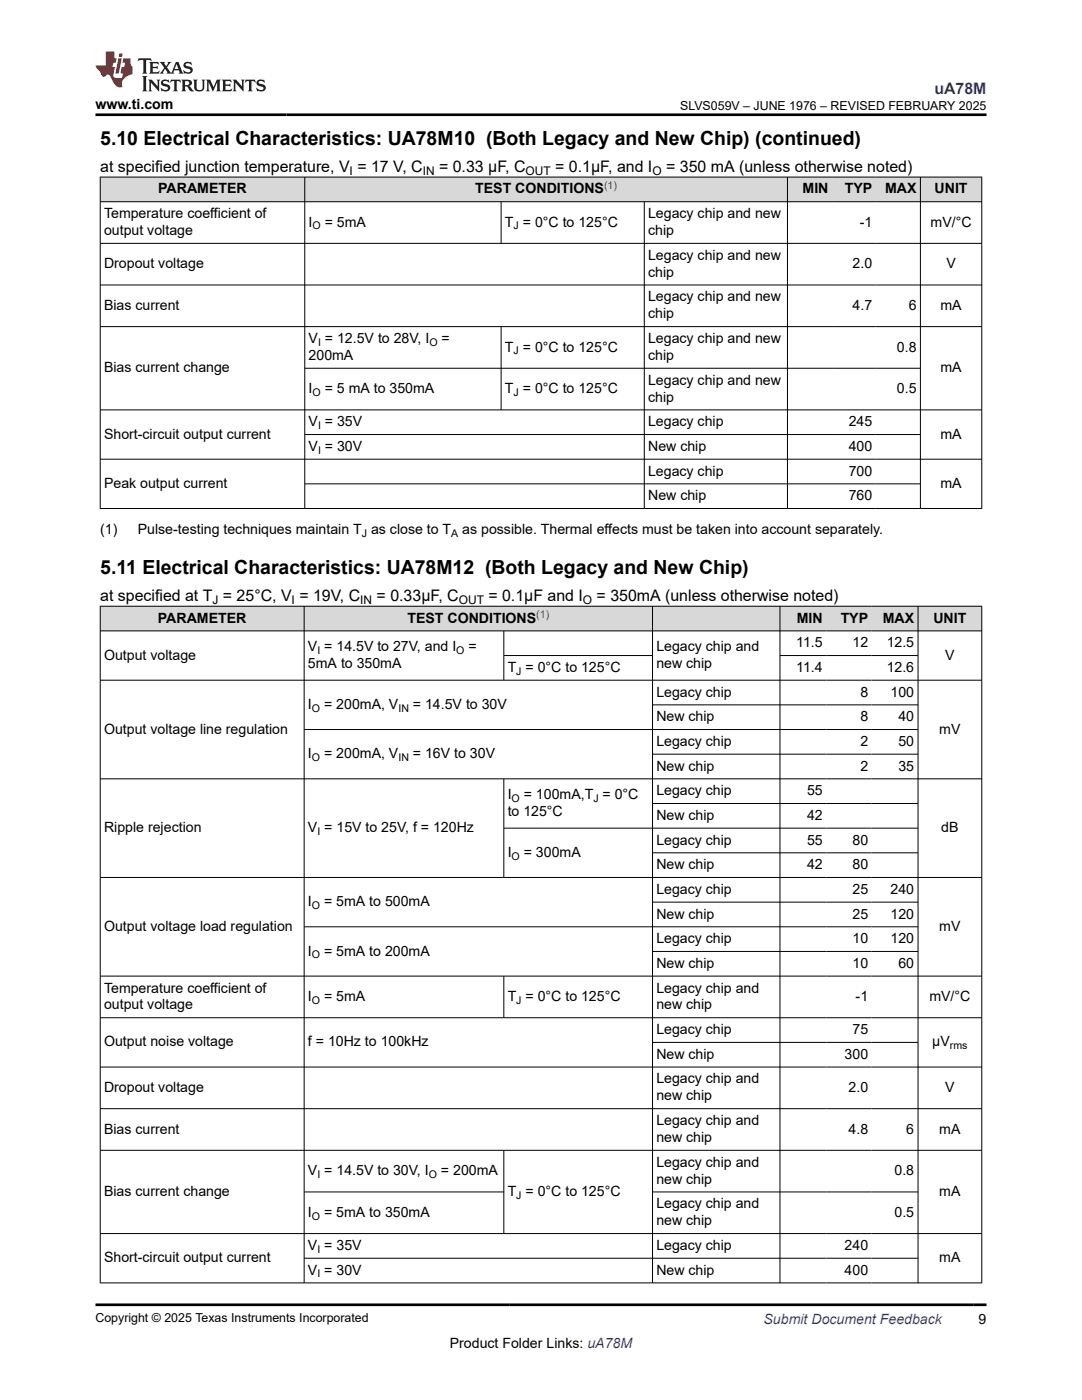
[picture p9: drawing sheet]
<svg xmlns="http://www.w3.org/2000/svg" width="216mm" height="279mm" viewBox="0 0 216 279" stroke-linecap="round" stroke-linejoin="round" font-family="sans-serif">
<defs><g id="words">
<g font-size="3.9">
<text x="20" y="28.8">5.10 Electrical Characteristics: UA78M10 (Both Legacy and New Chip) (continued)</text>
<text x="20" y="114.5">5.11 Electrical Characteristics: UA78M12 (Both Legacy and New Chip)</text>
</g>
<text font-size="3.2" fill="#00f" x="186.4" y="18.7">uA78M</text>
<g font-size="3.2">
<text x="20" y="34.3">at specified junction temperature, V = 17 V, C</text>
<text x="87.6" y="34.3">= 0.33 µF, C</text>
<text x="110.8" y="34.3">= 0.1µF, and I</text>
<text x="132.9" y="34.3">= 350 mA (unless otherwise noted)</text>
<text x="20" y="119.9">at specified at T = 25°C, V = 19V, C</text>
<text x="75.2" y="119.9">= 0.33µF, C</text>
<text x="97.5" y="119.9">= 0.1µF and I</text>
<text x="119" y="119.9">= 350mA (unless otherwise noted)</text>
</g>
<g font-size="2.8">
<text x="19" y="21.8">www.ti.com</text>
<text x="31.6" y="38.6">PARAMETER</text>
<text x="94.8" y="38.6">TEST CONDITIONS</text>
<text x="160.1" y="38.6">MIN</text>
<text x="168.6" y="38.6">TYP</text>
<text x="176.6" y="38.6">MAX</text>
<text x="186.5" y="38.6">UNIT</text>
<text x="20.8" y="43.5">Temperature coefficient of</text>
<text x="20.8" y="46.9">output voltage</text>
<text x="61.6" y="45.2">I</text>
<text x="64.8" y="45.2">= 5mA</text>
<text x="100.8" y="45.2">T = 0°C to 125°C</text>
<text x="129.3" y="43.5">Legacy chip and new</text>
<text x="129.3" y="46.9">chip</text>
<text x="171.5" y="45.2">-1</text>
<text x="185.7" y="45.2">mV/°C</text>
<text x="20.8" y="53.5">Dropout voltage</text>
<text x="129.3" y="51.8">Legacy chip and new</text>
<text x="170.1" y="53.5">2.0</text>
<text x="188.8" y="53.5">V</text>
<text x="129.3" y="55.2">chip</text>
<text x="20.8" y="61.8">Bias current</text>
<text x="129.3" y="60.2">Legacy chip and new</text>
<text x="129.3" y="63.5">chip</text>
<text x="170.1" y="61.8">4.7</text>
<text x="181.3" y="61.8">6</text>
<text x="187.7" y="61.8">mA</text>
<text x="61.6" y="68.5">V = 12.5V to 28V, I</text>
<text x="61.6" y="71.8">200mA</text>
<text x="88.1" y="68.5">=</text>
<text x="100.8" y="70.2">T = 0°C to 125°C</text>
<text x="129.3" y="68.5">Legacy chip and new</text>
<text x="129.3" y="71.8">chip</text>
<text x="179" y="70.2">0.8</text>
<text x="20.8" y="74.3">Bias current change</text>
<text x="129.3" y="76.8">Legacy chip and new</text>
<text x="187.7" y="74.3">mA</text>
<text x="61.6" y="78.5">I</text>
<text x="64.8" y="78.5">= 5 mA to 350mA</text>
<text x="100.8" y="78.5">T = 0°C to 125°C</text>
<text x="129.3" y="80.2">chip</text>
<text x="179" y="78.5">0.5</text>
<text x="20.8" y="87.5">Short-circuit output current</text>
<text x="61.6" y="85.1">V = 35V</text>
<text x="61.6" y="90">V = 30V</text>
<text x="129.3" y="85.1">Legacy chip</text>
<text x="129.3" y="90">New chip</text>
<text x="169.3" y="85.1">245</text>
<text x="169.3" y="90">400</text>
<text x="187.7" y="87.5">mA</text>
<text x="129.3" y="94.9">Legacy chip</text>
<text x="169.3" y="94.9">700</text>
<text x="20.8" y="97.4">Peak output current</text>
<text x="129.3" y="99.8">New chip</text>
<text x="169.3" y="99.8">760</text>
<text x="187.7" y="97.4">mA</text>
<text x="20" y="106.6">(1)</text>
<text x="27.5" y="106.6">Pulse-testing techniques maintain T as close to T</text>
<text x="92.2" y="106.6">as possible. Thermal effects must be taken into account separately.</text>
<text x="31.5" y="124.3">PARAMETER</text>
<text x="81.3" y="124.3">TEST CONDITIONS</text>
<text x="159" y="124.3">MIN</text>
<text x="167.7" y="124.3">TYP</text>
<text x="176.1" y="124.3">MAX</text>
<text x="186.2" y="124.3">UNIT</text>
<text x="20.8" y="131.6">Output voltage</text>
<text x="61.5" y="129.9">V = 14.5V to 27V, and I</text>
<text x="93.5" y="129.9">=</text>
<text x="131" y="129.9">Legacy chip and</text>
<text x="158.9" y="129.2">11.5</text>
<text x="170.1" y="129.2">12</text>
<text x="176.9" y="129.2">12.5</text>
<text x="188.6" y="131.6">V</text>
<text x="61.5" y="133.3">5mA to 350mA</text>
<text x="101.3" y="134.1">T = 0°C to 125°C</text>
<text x="131" y="133.3">new chip</text>
<text x="158.9" y="134.1">11.4</text>
<text x="176.9" y="134.1">12.6</text>
<text x="61.5" y="141.5">I</text>
<text x="64.7" y="141.5">= 200mA, V</text>
<text x="82.4" y="141.5">= 14.5V to 30V</text>
<text x="131" y="139">Legacy chip</text>
<text x="131" y="143.9">New chip</text>
<text x="171.7" y="139">8</text>
<text x="171.7" y="143.9">8</text>
<text x="177.7" y="139">100</text>
<text x="179.3" y="143.9">40</text>
<text x="20.8" y="146.4">Output voltage line regulation</text>
<text x="131" y="148.9">Legacy chip</text>
<text x="171.7" y="148.9">2</text>
<text x="179.3" y="148.9">50</text>
<text x="187.4" y="146.4">mV</text>
<text x="61.5" y="151.3">I</text>
<text x="64.7" y="151.3">= 200mA, V</text>
<text x="82.4" y="151.3">= 16V to 30V</text>
<text x="131" y="153.8">New chip</text>
<text x="171.7" y="153.8">2</text>
<text x="179.3" y="153.8">35</text>
<text x="101.3" y="159.5">I</text>
<text x="104.5" y="159.5">= 100mA,T = 0°C</text>
<text x="131" y="158.7">Legacy chip</text>
<text x="161" y="158.7">55</text>
<text x="20.8" y="166.1">Ripple rejection</text>
<text x="61.5" y="166.1">V = 15V to 25V, f = 120Hz</text>
<text x="101.3" y="162.9">to 125°C</text>
<text x="131" y="163.6">New chip</text>
<text x="161" y="163.6">42</text>
<text x="187.8" y="166.1">dB</text>
<text x="101.3" y="171">I</text>
<text x="104.5" y="171">= 300mA</text>
<text x="131" y="168.6">Legacy chip</text>
<text x="131" y="173.5">New chip</text>
<text x="161" y="168.6">55</text>
<text x="161" y="173.5">42</text>
<text x="170.1" y="168.6">80</text>
<text x="170.1" y="173.5">80</text>
<text x="131" y="178.4">Legacy chip</text>
<text x="170.1" y="178.4">25</text>
<text x="177.7" y="178.4">240</text>
<text x="20.8" y="185.8">Output voltage load regulation</text>
<text x="61.5" y="180.9">I</text>
<text x="64.7" y="180.9">= 5mA to 500mA</text>
<text x="131" y="183.3">New chip</text>
<text x="170.1" y="183.3">25</text>
<text x="177.7" y="183.3">120</text>
<text x="187.4" y="185.8">mV</text>
<text x="61.5" y="190.7">I</text>
<text x="64.7" y="190.7">= 5mA to 200mA</text>
<text x="131" y="188.2">Legacy chip</text>
<text x="170.1" y="188.2">10</text>
<text x="177.7" y="188.2">120</text>
<text x="131" y="193.2">New chip</text>
<text x="170.1" y="193.2">10</text>
<text x="179.3" y="193.2">60</text>
<text x="20.8" y="198.1">Temperature coefficient of</text>
<text x="20.8" y="201.5">output voltage</text>
<text x="61.5" y="199.8">I</text>
<text x="64.7" y="199.8">= 5mA</text>
<text x="101.3" y="199.8">T = 0°C to 125°C</text>
<text x="131" y="198.1">Legacy chip and</text>
<text x="131" y="201.5">new chip</text>
<text x="170.7" y="199.8">-1</text>
<text x="185.5" y="199.8">mV/°C</text>
<text x="20.8" y="208.8">Output noise voltage</text>
<text x="61.5" y="208.8">f = 10Hz to 100kHz</text>
<text x="131" y="206.4">Legacy chip</text>
<text x="170.1" y="206.4">75</text>
<text x="186" y="208.8">µV</text>
<text x="131" y="211.3">New chip</text>
<text x="168.5" y="211.3">300</text>
<text x="20.8" y="217.9">Dropout voltage</text>
<text x="131" y="216.2">Legacy chip and</text>
<text x="131" y="219.6">new chip</text>
<text x="169.3" y="217.9">2.0</text>
<text x="188.6" y="217.9">V</text>
<text x="20.8" y="226.2">Bias current</text>
<text x="131" y="224.5">Legacy chip and</text>
<text x="131" y="227.9">new chip</text>
<text x="169.3" y="226.2">4.8</text>
<text x="180.8" y="226.2">6</text>
<text x="187.4" y="226.2">mA</text>
<text x="131" y="232.8">Legacy chip and</text>
<text x="20.8" y="238.7">Bias current change</text>
<text x="61.5" y="234.5">V = 14.5V to 30V, I</text>
<text x="88" y="234.5">= 200mA</text>
<text x="101.3" y="238.7">T = 0°C to 125°C</text>
<text x="131" y="236.2">new chip</text>
<text x="178.5" y="234.5">0.8</text>
<text x="187.4" y="238.7">mA</text>
<text x="61.5" y="242.8">I</text>
<text x="64.7" y="242.8">= 5mA to 350mA</text>
<text x="131" y="241.2">Legacy chip and</text>
<text x="131" y="244.5">new chip</text>
<text x="178.5" y="242.8">0.5</text>
<text x="20.8" y="251.9">Short-circuit output current</text>
<text x="61.5" y="249.5">V = 35V</text>
<text x="131" y="249.5">Legacy chip</text>
<text x="168.5" y="249.5">240</text>
<text x="187.4" y="251.9">mA</text>
<text x="61.5" y="254.4">V = 30V</text>
<text x="131" y="254.4">New chip</text>
<text x="168.5" y="254.4">400</text>
<text x="89.8" y="269">Product Folder Links: uA78M</text>
<text x="195.3" y="264.2">9</text>
</g>
<text font-size="2.8" fill="#00f" x="152.4" y="264.2">Submit Document Feedback</text>
<g font-size="2.5">
<text x="135.7" y="21.9">SLVS059V – JUNE 1976 – REVISED FEBRUARY 2025</text>
<text x="19" y="263.9">Copyright © 2025 Texas Instruments Incorporated</text>
</g>
<g font-size="2.4">
<text x="69.8" y="34.9">I</text>
<text x="84.3" y="34.9">IN</text>
<text x="104.9" y="34.9">OUT</text>
<text x="130.2" y="34.9">O</text>
<text x="42.4" y="120.6">J</text>
<text x="58.2" y="120.6">I</text>
<text x="71.9" y="120.6">IN</text>
<text x="91.5" y="120.6">OUT</text>
<text x="116.3" y="120.6">O</text>
</g>
<g font-size="2.1" fill="#00f">
<text x="120.5" y="37.7">(1)</text>
<text x="107" y="123.3">(1)</text>
</g>
<g font-size="2.1">
<text x="62.4" y="45.8">O</text>
<text x="102.5" y="45.8">J</text>
<text x="63.5" y="69">I</text>
<text x="85.7" y="69">O</text>
<text x="102.5" y="70.7">J</text>
<text x="62.4" y="79">O</text>
<text x="102.5" y="79">J</text>
<text x="63.5" y="85.6">I</text>
<text x="63.5" y="90.6">I</text>
<text x="72.2" y="107.2">J</text>
<text x="90.1" y="107.2">A</text>
<text x="63.3" y="130.5">I</text>
<text x="91" y="130.5">O</text>
<text x="103" y="134.7">J</text>
<text x="62.2" y="142">O</text>
<text x="79.5" y="142">IN</text>
<text x="62.2" y="151.9">O</text>
<text x="79.5" y="151.9">IN</text>
<text x="102.1" y="160">O</text>
<text x="118.4" y="160">J</text>
<text x="63.3" y="166.7">I</text>
<text x="102.1" y="171.6">O</text>
<text x="62.2" y="181.4">O</text>
<text x="62.2" y="191.3">O</text>
<text x="62.2" y="200.3">O</text>
<text x="103" y="200.3">J</text>
<text x="189.5" y="209.4">rms</text>
<text x="63.3" y="235.1">I</text>
<text x="85.6" y="235.1">O</text>
<text x="103" y="239.3">J</text>
<text x="62.2" y="243.4">O</text>
<text x="63.3" y="250">I</text>
<text x="63.3" y="254.9">I</text>
</g>
</g></defs>
<g fill="#d8d8d8">
<path d="M20 35.3h175.9v5h-175.9z" fill-rule="evenodd"/>
<path d="M20.1 35.4h40.7v4.8h-40.7z" fill-rule="evenodd"/>
<path d="M60.9 35.4h96.2v4.8h-96.2z" fill-rule="evenodd"/>
<path d="M157.2 35.4h8.8v4.8h-8.8z" fill-rule="evenodd"/>
<path d="M166 35.4h8.8v4.8h-8.8z" fill-rule="evenodd"/>
<path d="M174.8 35.4h8.8v4.8h-8.8z" fill-rule="evenodd"/>
<path d="M183.7 35.4h12.1v4.8h-12.1z" fill-rule="evenodd"/>
</g>
<g fill="none" stroke="#000" stroke-width=".2">
<path d="M19.9 35.3h176.1M20 35.3v66.2M60.8 35.3v66.2M157.1 35.3v66.2M183.7 35.3v66.2M195.9 35.3v66.2M19.9 40.3h176.1M19.9 48.6h176.1M19.9 56.9h176.1M100 40.3v8.3M128.6 40.3v61.2M19.9 65.2h176.1"/>
<path d="M60.8 73.5h122.9M100 65.2v16.7M19.9 81.8h176.1M19.9 91.6h176.1M60.8 86.7h122.9M60.8 96.6h122.9M19.9 101.5h176.1"/>
</g>
<g fill="#d8d8d8">
<path d="M20 121h175.9v4.9h-175.9z" fill-rule="evenodd"/>
<path d="M20.1 121h40.5v4.8h-40.5z" fill-rule="evenodd"/>
<path d="M60.8 121h69.3v4.8h-69.3z" fill-rule="evenodd"/>
<path d="M130.3 121h25.3v4.8h-25.3z" fill-rule="evenodd"/>
<path d="M155.7 121h9.2v4.8h-9.2z" fill-rule="evenodd"/>
<path d="M164.9 121h9v4.8h-9z" fill-rule="evenodd"/>
<path d="M173.9 121h9.2v4.8h-9.2z" fill-rule="evenodd"/>
<path d="M183.2 121h12.6v4.8h-12.6z" fill-rule="evenodd"/>
</g>
<g fill="none" stroke="#000" stroke-width=".2">
<path d="M19.9 121h176.1M19.9 125.9h176.1M19.9 135.7h176.1M20 120.9v135.2M60.7 120.9v135.2M100.5 125.9v9.9M100.5 130.8h29.8M130.2 120.9v135.2M155.6 120.9v135.2M155.6 130.8h27.6M183.2 120.9v135.2M195.9 120.9v135.2"/>
<path d="M19.9 155.4h176.1M60.7 145.6h122.5M100.5 155.4v19.8M130.2 140.7h53M130.2 150.5h53M19.9 175.1h176.1M130.2 160.4h53M130.2 170.2h53M183.2 165.3h-82.7M19.9 194.8h176.1M60.7 185h122.5M100.5 194.8v8.4"/>
<path d="M130.2 180h53M130.2 189.9h53M19.9 203.1h176.1M19.9 213h176.1M130.2 208h53M19.9 221.3h176.1M19.9 229.6h176.1M60.7 237.9h39.9M100.5 229.6v16.6M130.2 237.9h53M19.9 246.2h176.1M19.9 256h176.1"/>
<path d="M60.7 251.1h122.5"/>
</g>
<path d="M27.7 11.6l-.2 .6 .5-.2h.6v.1v2.2l-.2 .4h1l-.2-.4v-2.2v-.1h.5l.5 .2-.1-.6zM29.8 12.4l.2 .3v1.6l-.2 .4h1.9l.1-.6a1.08 1.08 0 0 1-1.3 .2v-.7h.6l.4 .2v-.7l-.4 .2h-.6v-.5l.2-.2a1 1 0 0 1 1 .3l-.1-.5zM31.8 12.4l1 1.1-1 1.2h.9l-.2-.2 .4-.8 .5 .8-.2 .2h1.6l-.2-.2 .1-.5h1l.1 .5-.1 .2h.9l-.2-.4-.8-1.9h-.5l-1 2.1-.8-1.1 .9-1h-.8l.2 .2-.5 .6-.3-.6 .1-.2zM35.2 12.8l.4 1h-.8zM36.8 12.5a.65 .65 0 0 0-.2 .7 .65 .65 0 0 0 .6 .5l.7 .1 .1 .3a.79 .79 0 0 1-.7 .4 .79 .79 0 0 1-.7-.5l.1 .7 .2-.1a.93 .93 0 0 0 1.1 0 .93 .93 0 0 0 .4-.9 1.46 1.46 0 0 0-1.2-.6l-.1-.3a1.09 1.09 0 0 1 1.2 .2l-.2-.6-.1 .1-.6-.2zM28.4 15.2l.2 .4v2.2l-.2 .4h1l-.2-.4v-2.2l.2-.4zM29.6 15.9l.2 .4v1.5l-.2 .4h.8l-.3-.4v-1.3l1.7 1.8v-2l.2-.4h-.8l.2 .2 .1 1.1-1.2-1.3zM32.3 16a.65 .65 0 0 0-.2 .8 .65 .65 0 0 0 .7 .4l.6 .2 .1 .2a.79 .79 0 0 1-.7 .4 .79 .79 0 0 1-.7-.5l.1 .7 .2-.1a.93 .93 0 0 0 1.1 .1 .93 .93 0 0 0 .4-1 1.46 1.46 0 0 0-1.2-.5l-.1-.4a1.09 1.09 0 0 1 1.2 .2l-.2-.6-.1 .1-.6-.1zM34.1 15.9l-.1 .6a.63 .63 0 0 1 .7-.3l.1 1.6-.3 .4h1l-.2-.4v-1.6a.66 .66 0 0 1 .8 .3l-.1-.6zM36.2 15.9l.2 .4v1.5l-.2 .4h.9l-.2-.2v-.7h.5l.1 .2a.79 .79 0 0 0 1.2 .6l-1-.9a.61 .61 0 0 0 .6-.6 .61 .61 0 0 0-.5-.7zM36.9 16.2h.2a.47 .47 0 0 1 .5 .1 .47 .47 0 0 1 .1 .5l-.2 .1-.6 .1zM38.5 15.9l.2 .2a2.27 2.27 0 0 0 .4 2 1.04 1.04 0 0 0 1.7-.7v-1.3l.2-.2h-.8l.2 .4v1.1a.6 .6 0 0 1-.6 .6 .6 .6 0 0 1-.6-.6v-1.1l.3-.4zM41.1 15.9l.2 .4v1.5l-.2 .4h.7l-.2-.4v-1.4l.9 1.9 .8-1.9v1.4l-.2 .4h1l-.3-.4v-1.5l.3-.4h-.8l-.7 1.5-.7-1.5zM44.3 15.9l.2 .4v1.5l-.2 .4h1.9l.1-.6a1.09 1.09 0 0 1-1.3 .2v-.7h.6l.4 .2v-.6l-.4 .2h-.6v-.6l.2-.1a1.01 1.01 0 0 1 1 .3l-.1-.6zM46.4 15.9l.3 .4v1.5l-.3 .4h.8l-.2-.4v-1.3l1.6 1.8v-2l.2-.4h-.7l.2 .2v1.1l-1.2-1.3zM49 15.9l-.1 .6a.63 .63 0 0 1 .8-.3v1.6l-.3 .4h1l-.2-.4v-1.6a.66 .66 0 0 1 .8 .3l-.1-.6zM51.4 16a.65 .65 0 0 0-.2 .8 .65 .65 0 0 0 .6 .4l.6 .2 .2 .2a.79 .79 0 0 1-.8 .4 .79 .79 0 0 1-.6-.5l.1 .7 .2-.1a.93 .93 0 0 0 1 .1 .93 .93 0 0 0 .5-1 1.46 1.46 0 0 0-1.3-.5l-.1-.4a1.09 1.09 0 0 1 1.3 .2l-.2-.6-.2 .1-.5-.1z" fill="#231f20"/>
<path d="M21.1 10.3v2.7h-2.1l.1 .4 .9 1a.95 .95 0 0 0 .9 .9 .59 .59 0 0 1 .6-.4 .59 .59 0 0 1 .5 .3l.4 .8a1.59 1.59 0 0 0 2.1 1.4 1.61 1.61 0 0 1 1-2.3l1-.3-.1-1.5a1.59 1.59 0 0 1-.4-1.7h-1.4l-.2 .9h.5l-.1 .9h-.5l-.2 .9v.3l.4 .1-.2 .9h-.6a.73 .73 0 0 1-1.1-.7l.3-1.5h-.5l.2-.9h.5l.2-.9h-.5v-1.3zM23.6 11.6l-.6 3.1h.7l.6-3.1zM23.8 10.7l-.1 .6h.7l.1-.6z" fill="#ed1c24"/>
<path d="M19 22.9h177.8M19 260.4h177.8" fill="none" stroke="#000" stroke-width=".53"/>
<use href="#words"/>
</svg>
